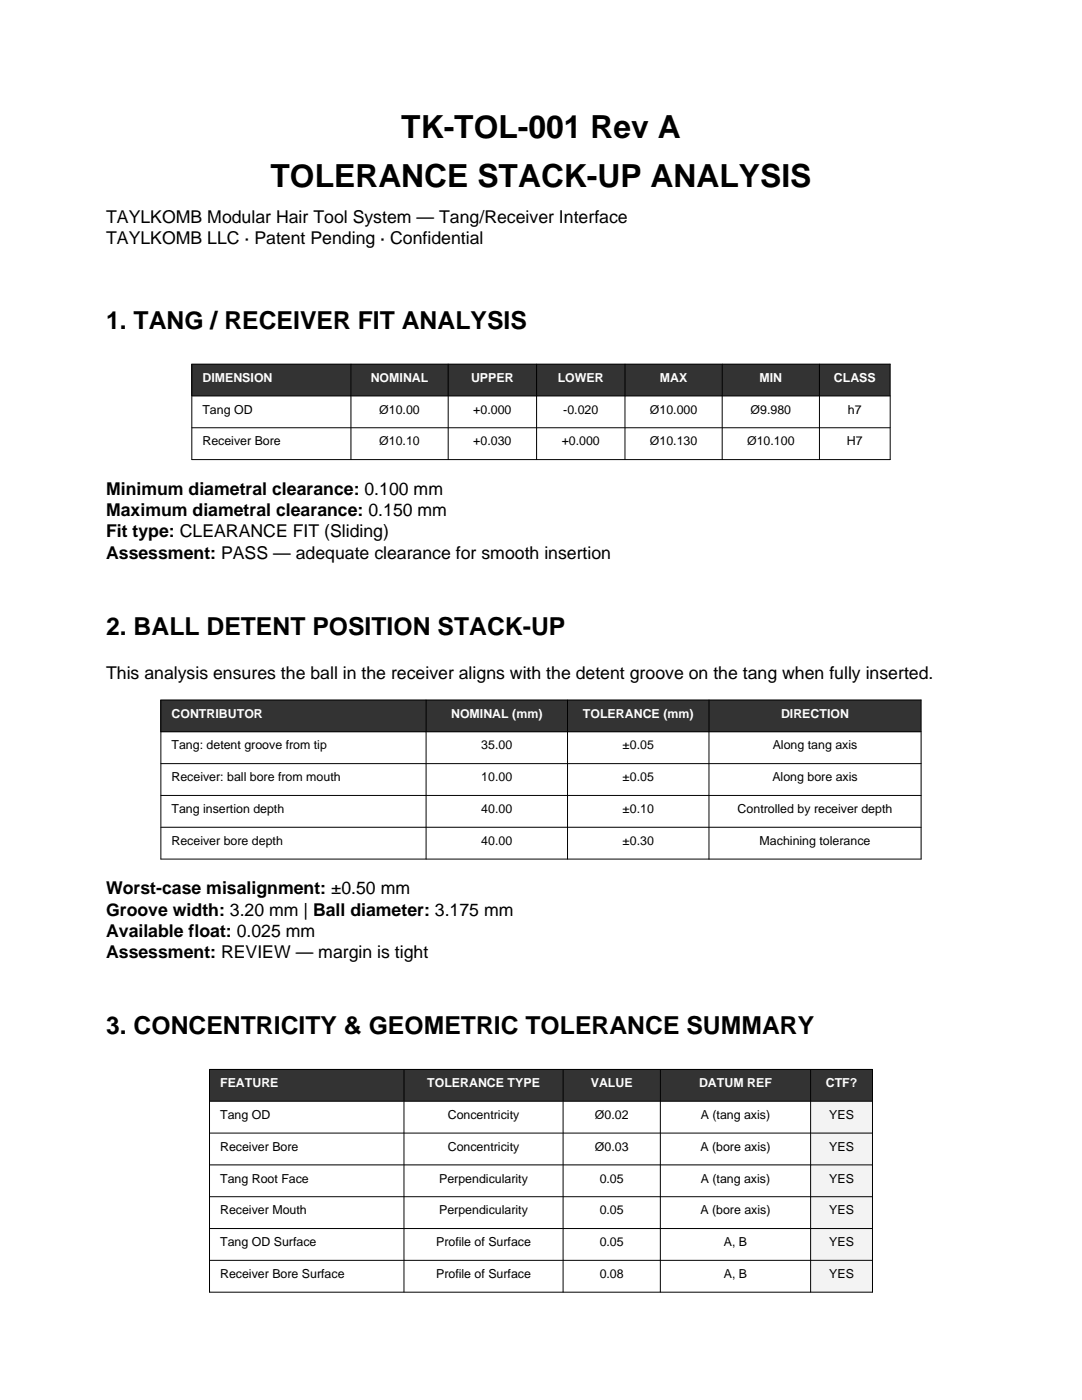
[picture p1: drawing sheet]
<svg xmlns="http://www.w3.org/2000/svg" width="216mm" height="279mm" viewBox="0 0 216 279" stroke-linecap="round" stroke-linejoin="round" font-family="sans-serif">
<defs><g id="words">
<g font-size="6.3">
<text x="80.1" y="27.5">TK-TOL-001 Rev A</text>
<text x="54" y="37.4">TOLERANCE STACK-UP ANALYSIS</text>
</g>
<g font-size="4.9">
<text x="21.2" y="65.6">1. TANG / RECEIVER FIT ANALYSIS</text>
<text x="21.2" y="126.6">2. BALL DETENT POSITION STACK-UP</text>
<text x="21.2" y="206.4">3. CONCENTRICITY &amp; GEOMETRIC TOLERANCE SUMMARY</text>
</g>
<g font-size="3.5">
<text x="21.2" y="44.4">TAYLKOMB Modular Hair Tool System — Tang/Receiver Interface</text>
<text x="21.2" y="48.7">TAYLKOMB LLC · Patent Pending · Confidential</text>
<text x="21.2" y="98.8">Minimum diametral clearance: 0.100 mm</text>
<text x="21.2" y="103">Maximum diametral clearance: 0.150 mm</text>
<text x="21.2" y="107.2">Fit type: CLEARANCE FIT (Sliding)</text>
<text x="21.2" y="111.5">Assessment: PASS — adequate clearance for smooth insertion</text>
<text x="21.2" y="135.5">This analysis ensures the ball in the receiver aligns with the detent groove on the tang when fully inserted.</text>
<text x="21.2" y="178.5">Worst-case misalignment: ±0.50 mm</text>
<text x="21.2" y="182.7">Groove width: 3.20 mm | Ball diameter: 3.175 mm</text>
<text x="21.2" y="187">Available float: 0.025 mm</text>
<text x="21.2" y="191.2">Assessment: REVIEW — margin is tight</text>
</g>
<g font-size="2.5" fill="#fff">
<text x="40.4" y="76.2">DIMENSION</text>
<text x="74" y="76.2">NOMINAL</text>
<text x="94" y="76.2">UPPER</text>
<text x="111.3" y="76.2">LOWER</text>
<text x="131.7" y="76.2">MAX</text>
<text x="151.5" y="76.2">MIN</text>
<text x="166.4" y="76.2">CLASS</text>
<text x="34.2" y="143.2">CONTRIBUTOR</text>
<text x="90" y="143.2">NOMINAL (mm)</text>
<text x="116.3" y="143.2">TOLERANCE (mm)</text>
<text x="155.8" y="143.2">DIRECTION</text>
<text x="43.9" y="217">FEATURE</text>
<text x="85.2" y="217">TOLERANCE TYPE</text>
<text x="117.9" y="217">VALUE</text>
<text x="139.5" y="217">DATUM REF</text>
<text x="164.8" y="217">CTF?</text>
</g>
<g font-size="2.5">
<text x="40.4" y="82.5">Tang OD</text>
<text x="75.7" y="82.5">Ø10.00</text>
<text x="94.4" y="82.5">+0.000</text>
<text x="112.4" y="82.5">-0.020</text>
<text x="129.7" y="82.5">Ø10.000</text>
<text x="149.8" y="82.5">Ø9.980</text>
<text x="169.2" y="82.5">h7</text>
<text x="40.4" y="88.9">Receiver Bore</text>
<text x="75.7" y="88.9">Ø10.10</text>
<text x="94.4" y="88.9">+0.030</text>
<text x="112.1" y="88.9">+0.000</text>
<text x="129.7" y="88.9">Ø10.130</text>
<text x="149.1" y="88.9">Ø10.100</text>
<text x="169" y="88.9">H7</text>
<text x="34.2" y="149.6">Tang: detent groove from tip</text>
<text x="96" y="149.6">35.00</text>
<text x="124.2" y="149.6">±0.05</text>
<text x="154.2" y="149.6">Along tang axis</text>
<text x="34.2" y="155.9">Receiver: ball bore from mouth</text>
<text x="96" y="155.9">10.00</text>
<text x="124.2" y="155.9">±0.05</text>
<text x="154.1" y="155.9">Along bore axis</text>
<text x="34.2" y="162.3">Tang insertion depth</text>
<text x="96" y="162.3">40.00</text>
<text x="124.2" y="162.3">±0.10</text>
<text x="147.2" y="162.3">Controlled by receiver depth</text>
<text x="34.2" y="168.6">Receiver bore depth</text>
<text x="96" y="168.6">40.00</text>
<text x="124.2" y="168.6">±0.30</text>
<text x="151.6" y="168.6">Machining tolerance</text>
<text x="43.9" y="223.3">Tang OD</text>
<text x="89.3" y="223.3">Concentricity</text>
<text x="118.7" y="223.3">Ø0.02</text>
<text x="139.8" y="223.3">A (tang axis)</text>
<text x="165.5" y="223.3">YES</text>
<text x="43.9" y="229.7">Receiver Bore</text>
<text x="89.3" y="229.7">Concentricity</text>
<text x="118.7" y="229.7">Ø0.03</text>
<text x="139.8" y="229.7">A (bore axis)</text>
<text x="165.5" y="229.7">YES</text>
<text x="43.9" y="236">Tang Root Face</text>
<text x="87.6" y="236">Perpendicularity</text>
<text x="119.7" y="236">0.05</text>
<text x="139.8" y="236">A (tang axis)</text>
<text x="165.5" y="236">YES</text>
<text x="43.9" y="242.4">Receiver Mouth</text>
<text x="87.6" y="242.4">Perpendicularity</text>
<text x="119.7" y="242.4">0.05</text>
<text x="139.8" y="242.4">A (bore axis)</text>
<text x="165.5" y="242.4">YES</text>
<text x="43.9" y="248.7">Tang OD Surface</text>
<text x="87" y="248.7">Profile of Surface</text>
<text x="119.7" y="248.7">0.05</text>
<text x="144.4" y="248.7">A, B</text>
<text x="165.5" y="248.7">YES</text>
<text x="43.9" y="255.1">Receiver Bore Surface</text>
<text x="87" y="255.1">Profile of Surface</text>
<text x="119.7" y="255.1">0.08</text>
<text x="144.4" y="255.1">A, B</text>
<text x="165.5" y="255.1">YES</text>
</g>
</g></defs>
<path d="M38.3 72.7h139.3v6.3h-139.3z" fill-rule="evenodd" fill="#333"/>
<path d="M38.3 72.7h139.3v19h-139.3zM38.3 79h139.3M70 72.7v19M89.4 72.7v19M107.1 72.7v19M124.7 72.7v19M144.1 72.7v19M163.5 72.7v19M38.3 85.4h139.3" fill="none" stroke="#000" stroke-width=".2"/>
<path d="M32.1 139.7h151.7v6.3h-151.7z" fill-rule="evenodd" fill="#333"/>
<path d="M32.1 139.7h151.7v31.7h-151.7zM85 139.7v31.7M113.2 139.7v31.7M141.5 139.7v31.7M32.1 146h151.7M32.1 152.4h151.7M32.1 158.8h151.7M32.1 165.1h151.7" fill="none" stroke="#000" stroke-width=".2"/>
<path d="M41.8 213.4h132.3v6.4h-132.3z" fill-rule="evenodd" fill="#333"/>
<path d="M161.7 219.8h12.4v38.1h-12.4z" fill-rule="evenodd" fill="#fee"/>
<path d="M41.8 213.4h132.3v44.5h-132.3zM41.8 219.8h132.3M80.6 213.4v44.5M112.4 213.4v44.5M131.8 213.4v44.5M161.7 213.4v44.5M41.8 226.1h132.3M41.8 232.5h132.3M41.8 238.8h132.3M41.8 245.2h132.3M41.8 251.5h132.3" fill="none" stroke="#000" stroke-width=".2"/>
<use href="#words"/>
</svg>
